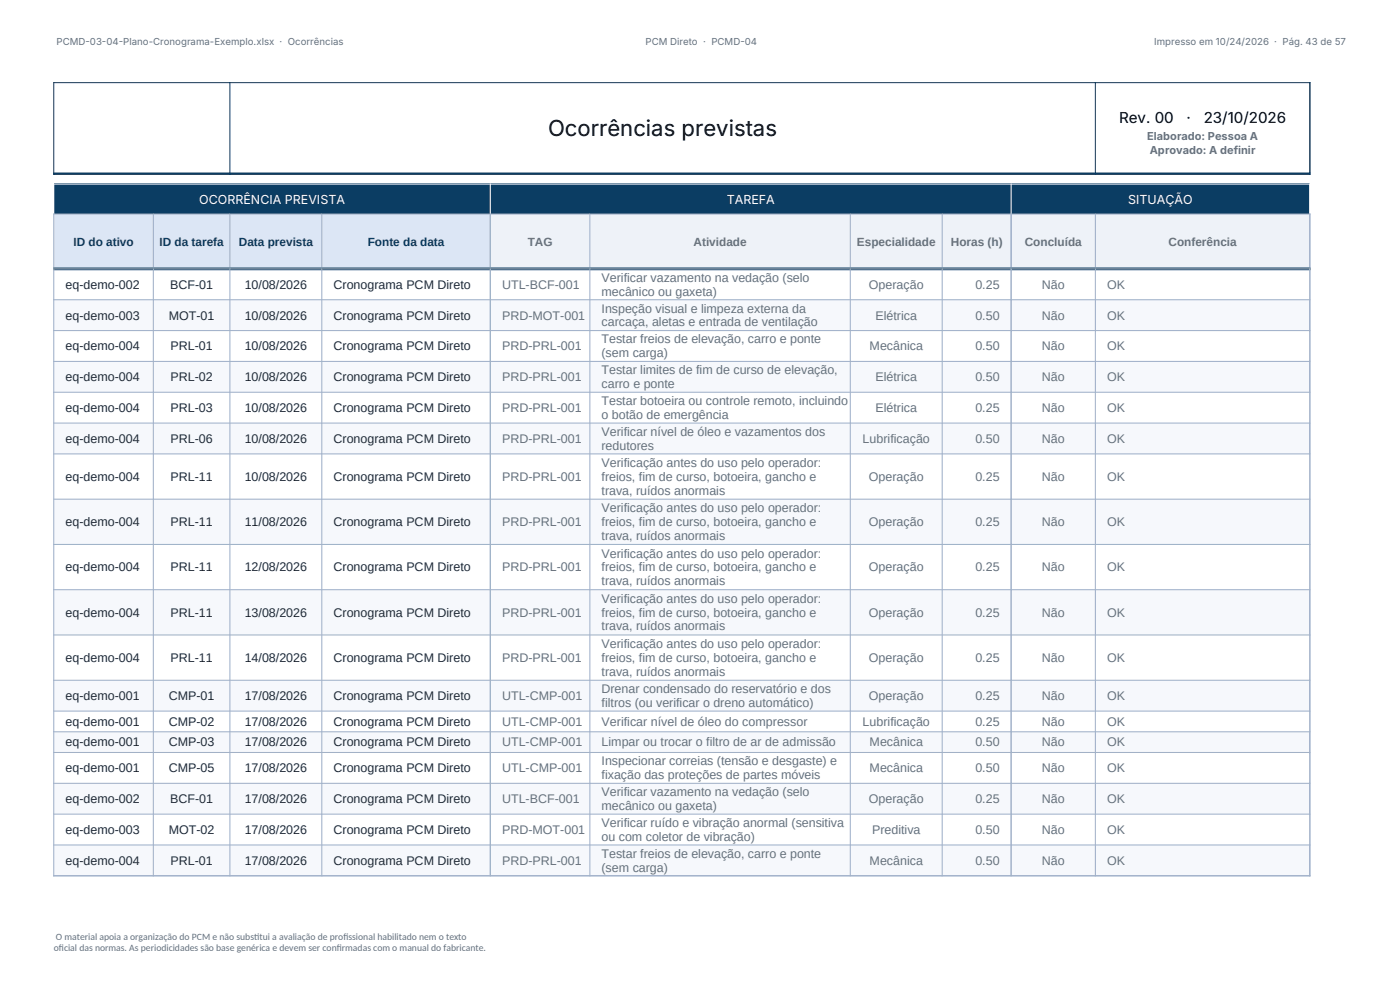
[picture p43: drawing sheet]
<svg xmlns="http://www.w3.org/2000/svg" width="297mm" height="210mm" viewBox="0 0 297 210" stroke-linecap="round" stroke-linejoin="round" font-family="sans-serif">
<defs><g id="words">
<text font-size="4.7" x="116.3" y="28.9">Ocorrências previstas</text>
<g font-size="3.2">
<text x="237.4" y="26.1">Rev. 00</text>
<text x="251.7" y="26.1">·</text>
<text x="255.4" y="26.1">23/10/2026</text>
</g>
<g font-size="2.6" fill="#fff">
<text x="42.3" y="43.2">OCORRÊNCIA PREVISTA</text>
<text x="154.2" y="43.2">TAREFA</text>
<text x="239.3" y="43.2">SITUAÇÃO</text>
</g>
<g font-size="2.6" fill="#64717d">
<text x="127.6" y="59.8">Verificar vazamento na vedação (selo</text>
<text x="106.5" y="61.2">UTL-BCF-001</text>
<text x="127.6" y="62.7">mecânico ou gaxeta)</text>
<text x="184.3" y="61.2">Operação</text>
<text x="206.9" y="61.2">0.25</text>
<text x="221" y="61.2">Não</text>
<text x="234.9" y="61.2">OK</text>
<text x="106.5" y="67.8">PRD-MOT-001</text>
<text x="127.6" y="66.3">Inspeção visual e limpeza externa da</text>
<text x="127.6" y="69.2">carcaça, aletas e entrada de ventilação</text>
<text x="185.7" y="67.8">Elétrica</text>
<text x="206.9" y="67.8">0.50</text>
<text x="221" y="67.8">Não</text>
<text x="234.9" y="67.8">OK</text>
<text x="106.5" y="74.3">PRD-PRL-001</text>
<text x="127.6" y="72.8">Testar freios de elevação, carro e ponte</text>
<text x="127.6" y="75.8">(sem carga)</text>
<text x="184.5" y="74.3">Mecânica</text>
<text x="206.9" y="74.3">0.50</text>
<text x="221" y="74.3">Não</text>
<text x="234.9" y="74.3">OK</text>
<text x="106.5" y="80.9">PRD-PRL-001</text>
<text x="127.6" y="79.4">Testar limites de fim de curso de elevação,</text>
<text x="127.6" y="82.3">carro e ponte</text>
<text x="185.7" y="80.9">Elétrica</text>
<text x="206.9" y="80.9">0.50</text>
<text x="221" y="80.9">Não</text>
<text x="234.9" y="80.9">OK</text>
<text x="106.5" y="87.4">PRD-PRL-001</text>
<text x="127.6" y="85.9">Testar botoeira ou controle remoto, incluindo</text>
<text x="127.6" y="88.9">o botão de emergência</text>
<text x="185.7" y="87.4">Elétrica</text>
<text x="206.9" y="87.4">0.25</text>
<text x="221" y="87.4">Não</text>
<text x="234.9" y="87.4">OK</text>
<text x="106.5" y="93.9">PRD-PRL-001</text>
<text x="127.6" y="92.5">Verificar nível de óleo e vazamentos dos</text>
<text x="127.6" y="95.4">redutores</text>
<text x="183" y="93.9">Lubrificação</text>
<text x="206.9" y="93.9">0.50</text>
<text x="221" y="93.9">Não</text>
<text x="234.9" y="93.9">OK</text>
<text x="127.6" y="99.1">Verificação antes do uso pelo operador:</text>
<text x="106.5" y="102">PRD-PRL-001</text>
<text x="127.6" y="102">freios, fim de curso, botoeira, gancho e</text>
<text x="127.6" y="104.9">trava, ruídos anormais</text>
<text x="184.3" y="102">Operação</text>
<text x="206.9" y="102">0.25</text>
<text x="221" y="102">Não</text>
<text x="234.9" y="102">OK</text>
<text x="106.5" y="111.6">PRD-PRL-001</text>
<text x="127.6" y="108.7">Verificação antes do uso pelo operador:</text>
<text x="127.6" y="111.6">freios, fim de curso, botoeira, gancho e</text>
<text x="184.3" y="111.6">Operação</text>
<text x="206.9" y="111.6">0.25</text>
<text x="221" y="111.6">Não</text>
<text x="234.9" y="111.6">OK</text>
<text x="127.6" y="114.5">trava, ruídos anormais</text>
<text x="127.6" y="118.3">Verificação antes do uso pelo operador:</text>
<text x="106.5" y="121.2">PRD-PRL-001</text>
<text x="127.6" y="121.2">freios, fim de curso, botoeira, gancho e</text>
<text x="127.6" y="124.1">trava, ruídos anormais</text>
<text x="184.3" y="121.2">Operação</text>
<text x="206.9" y="121.2">0.25</text>
<text x="221" y="121.2">Não</text>
<text x="234.9" y="121.2">OK</text>
<text x="106.5" y="130.8">PRD-PRL-001</text>
<text x="127.6" y="127.9">Verificação antes do uso pelo operador:</text>
<text x="127.6" y="130.8">freios, fim de curso, botoeira, gancho e</text>
<text x="184.3" y="130.8">Operação</text>
<text x="206.9" y="130.8">0.25</text>
<text x="221" y="130.8">Não</text>
<text x="234.9" y="130.8">OK</text>
<text x="127.6" y="133.7">trava, ruídos anormais</text>
<text x="127.6" y="137.5">Verificação antes do uso pelo operador:</text>
<text x="106.5" y="140.4">PRD-PRL-001</text>
<text x="127.6" y="140.4">freios, fim de curso, botoeira, gancho e</text>
<text x="127.6" y="143.3">trava, ruídos anormais</text>
<text x="184.3" y="140.4">Operação</text>
<text x="206.9" y="140.4">0.25</text>
<text x="221" y="140.4">Não</text>
<text x="234.9" y="140.4">OK</text>
<text x="106.5" y="148.5">UTL-CMP-001</text>
<text x="127.6" y="147">Drenar condensado do reservatório e dos</text>
<text x="127.6" y="150">filtros (ou verificar o dreno automático)</text>
<text x="184.3" y="148.5">Operação</text>
<text x="206.9" y="148.5">0.25</text>
<text x="221" y="148.5">Não</text>
<text x="234.9" y="148.5">OK</text>
<text x="106.5" y="154">UTL-CMP-001</text>
<text x="127.6" y="154">Verificar nível de óleo do compressor</text>
<text x="183" y="154">Lubrificação</text>
<text x="206.9" y="154">0.25</text>
<text x="221" y="154">Não</text>
<text x="234.9" y="154">OK</text>
<text x="106.5" y="158.4">UTL-CMP-001</text>
<text x="127.6" y="158.4">Limpar ou trocar o filtro de ar de admissão</text>
<text x="184.5" y="158.4">Mecânica</text>
<text x="206.9" y="158.4">0.50</text>
<text x="221" y="158.4">Não</text>
<text x="234.9" y="158.4">OK</text>
<text x="106.5" y="163.8">UTL-CMP-001</text>
<text x="127.6" y="162.3">Inspecionar correias (tensão e desgaste) e</text>
<text x="127.6" y="165.3">fixação das proteções de partes móveis</text>
<text x="184.5" y="163.8">Mecânica</text>
<text x="206.9" y="163.8">0.50</text>
<text x="221" y="163.8">Não</text>
<text x="234.9" y="163.8">OK</text>
<text x="106.5" y="170.4">UTL-BCF-001</text>
<text x="127.6" y="168.9">Verificar vazamento na vedação (selo</text>
<text x="127.6" y="171.8">mecânico ou gaxeta)</text>
<text x="184.3" y="170.4">Operação</text>
<text x="206.9" y="170.4">0.25</text>
<text x="221" y="170.4">Não</text>
<text x="234.9" y="170.4">OK</text>
<text x="106.5" y="176.9">PRD-MOT-001</text>
<text x="127.6" y="175.4">Verificar ruído e vibração anormal (sensitiva</text>
<text x="127.6" y="178.4">ou com coletor de vibração)</text>
<text x="185" y="176.9">Preditiva</text>
<text x="206.9" y="176.9">0.50</text>
<text x="221" y="176.9">Não</text>
<text x="234.9" y="176.9">OK</text>
<text x="106.5" y="183.4">PRD-PRL-001</text>
<text x="127.6" y="182">Testar freios de elevação, carro e ponte</text>
<text x="127.6" y="184.9">(sem carga)</text>
<text x="184.5" y="183.4">Mecânica</text>
<text x="206.9" y="183.4">0.50</text>
<text x="221" y="183.4">Não</text>
<text x="234.9" y="183.4">OK</text>
</g>
<g font-size="2.6" fill="#1f2937">
<text x="13.9" y="61.2">eq-demo-002</text>
<text x="36.1" y="61.2">BCF-01</text>
<text x="51.9" y="61.2">10/08/2026</text>
<text x="70.8" y="61.2">Cronograma PCM Direto</text>
<text x="13.9" y="67.8">eq-demo-003</text>
<text x="35.8" y="67.8">MOT-01</text>
<text x="51.9" y="67.8">10/08/2026</text>
<text x="70.8" y="67.8">Cronograma PCM Direto</text>
<text x="13.9" y="74.3">eq-demo-004</text>
<text x="36.2" y="74.3">PRL-01</text>
<text x="51.9" y="74.3">10/08/2026</text>
<text x="70.8" y="74.3">Cronograma PCM Direto</text>
<text x="13.9" y="80.9">eq-demo-004</text>
<text x="36.2" y="80.9">PRL-02</text>
<text x="51.9" y="80.9">10/08/2026</text>
<text x="70.8" y="80.9">Cronograma PCM Direto</text>
<text x="13.9" y="87.4">eq-demo-004</text>
<text x="36.2" y="87.4">PRL-03</text>
<text x="51.9" y="87.4">10/08/2026</text>
<text x="70.8" y="87.4">Cronograma PCM Direto</text>
<text x="13.9" y="93.9">eq-demo-004</text>
<text x="36.2" y="93.9">PRL-06</text>
<text x="51.9" y="93.9">10/08/2026</text>
<text x="70.8" y="93.9">Cronograma PCM Direto</text>
<text x="13.9" y="102">eq-demo-004</text>
<text x="36.2" y="102">PRL-11</text>
<text x="51.9" y="102">10/08/2026</text>
<text x="70.8" y="102">Cronograma PCM Direto</text>
<text x="13.9" y="111.6">eq-demo-004</text>
<text x="36.2" y="111.6">PRL-11</text>
<text x="51.9" y="111.6">11/08/2026</text>
<text x="70.8" y="111.6">Cronograma PCM Direto</text>
<text x="13.9" y="121.2">eq-demo-004</text>
<text x="36.2" y="121.2">PRL-11</text>
<text x="51.9" y="121.2">12/08/2026</text>
<text x="70.8" y="121.2">Cronograma PCM Direto</text>
<text x="13.9" y="130.8">eq-demo-004</text>
<text x="36.2" y="130.8">PRL-11</text>
<text x="51.9" y="130.8">13/08/2026</text>
<text x="70.8" y="130.8">Cronograma PCM Direto</text>
<text x="13.9" y="140.4">eq-demo-004</text>
<text x="36.2" y="140.4">PRL-11</text>
<text x="51.9" y="140.4">14/08/2026</text>
<text x="70.8" y="140.4">Cronograma PCM Direto</text>
<text x="13.9" y="148.5">eq-demo-001</text>
<text x="35.8" y="148.5">CMP-01</text>
<text x="51.9" y="148.5">17/08/2026</text>
<text x="70.8" y="148.5">Cronograma PCM Direto</text>
<text x="13.9" y="154">eq-demo-001</text>
<text x="35.8" y="154">CMP-02</text>
<text x="51.9" y="154">17/08/2026</text>
<text x="70.8" y="154">Cronograma PCM Direto</text>
<text x="13.9" y="158.4">eq-demo-001</text>
<text x="35.8" y="158.4">CMP-03</text>
<text x="51.9" y="158.4">17/08/2026</text>
<text x="70.8" y="158.4">Cronograma PCM Direto</text>
<text x="13.9" y="163.8">eq-demo-001</text>
<text x="35.8" y="163.8">CMP-05</text>
<text x="51.9" y="163.8">17/08/2026</text>
<text x="70.8" y="163.8">Cronograma PCM Direto</text>
<text x="13.9" y="170.4">eq-demo-002</text>
<text x="36.1" y="170.4">BCF-01</text>
<text x="51.9" y="170.4">17/08/2026</text>
<text x="70.8" y="170.4">Cronograma PCM Direto</text>
<text x="13.9" y="176.9">eq-demo-003</text>
<text x="35.8" y="176.9">MOT-02</text>
<text x="51.9" y="176.9">17/08/2026</text>
<text x="70.8" y="176.9">Cronograma PCM Direto</text>
<text x="13.9" y="183.4">eq-demo-004</text>
<text x="36.2" y="183.4">PRL-01</text>
<text x="51.9" y="183.4">17/08/2026</text>
<text x="70.8" y="183.4">Cronograma PCM Direto</text>
</g>
<g font-size="2.5" fill="#0b3d63">
<text x="15.6" y="52.1">ID do ativo</text>
<text x="33.8" y="52.1">ID da tarefa</text>
<text x="50.7" y="52.1">Data prevista</text>
<text x="78" y="52.1">Fonte da data</text>
</g>
<g font-size="2.5" fill="#64717d">
<text x="112" y="52.1">TAG</text>
<text x="147.1" y="52.1">Atividade</text>
<text x="181.8" y="52.1">Especialidade</text>
<text x="201.7" y="52.1">Horas (h)</text>
<text x="217.4" y="52.1">Concluída</text>
<text x="247.9" y="52.1">Conferência</text>
</g>
<g font-size="2.3" fill="#64717d">
<text x="243.4" y="29.8">Elaborado: Pessoa A</text>
<text x="243.9" y="32.6">Aprovado: A definir</text>
</g>
<g font-size="2" fill="#64717d">
<text x="12" y="9.6">PCMD-03-04-Plano-Cronograma-Exemplo.xlsx · Ocorrências</text>
<text x="136.9" y="9.6">PCM Direto · PCMD-04</text>
<text x="244.9" y="9.6">Impresso em 10/24/2026 · Pág. 43 de 57</text>
<text x="11.4" y="201.8">of</text>
<text x="11.9" y="199.3">O material apoia a organização do PCM e não subst</text>
<text x="12.5" y="201.8">icial das normas. As periodicidades são base genérica e devem ser conf</text>
<text x="53.9" y="199.3">itui a avaliação de prof</text>
<text x="71.4" y="201.8">irmadas com o manual do fabricante.</text>
<text x="72.8" y="199.3">issional habilitado nem o texto</text>
</g>
</g></defs>
<path d="M11.4 39h266.5v6.4h-266.5z" fill-rule="evenodd" fill="#0b3d63"/>
<path d="M11.4 45.4h92.6v11.6h-92.6z" fill-rule="evenodd" fill="#dce6f5"/>
<path d="M104 45.4h173.9v11.6h-173.9z" fill-rule="evenodd" fill="#eef2f8"/>
<path d="M11.3 17.5h266.7M11.4 17.4v19.7M48.8 17.4v19.7M232.4 17.4v19.7M277.9 17.4v19.7" fill="none" stroke="#0b3d63" stroke-width=".22"/>
<path d="M11.3 36.9h266.7M11.3 57h266.7" fill="none" stroke="#0b3d63" stroke-width=".51"/>
<path d="M11.3 39h266.7M11.4 38.9v6.6M104 38.9v6.6M214.5 38.9v6.6M277.9 38.9v6.6" fill="none" stroke="#fff" stroke-width=".22"/>
<path d="M11.3 45.4h266.7M11.4 45.3v12M32.5 45.3v12M48.8 45.3v12M68.3 45.3v12M104 45.3v12M125.1 45.3v12M180.4 45.3v12M199.9 45.3v12M214.5 45.3v12M232.4 45.3v12M277.9 45.3v12" fill="none" stroke="#9fb0c9" stroke-width=".22"/>
<g fill="#f6f8fc">
<path d="M11.4 63.6h266.5v6.5h-266.5z" fill-rule="evenodd"/>
<path d="M11.4 76.6h266.5v6.6h-266.5z" fill-rule="evenodd"/>
<path d="M11.4 89.7h266.5v6.6h-266.5z" fill-rule="evenodd"/>
<path d="M11.4 105.9h266.5v9.6h-266.5z" fill-rule="evenodd"/>
<path d="M11.4 125.1h266.5v9.6h-266.5z" fill-rule="evenodd"/>
<path d="M11.4 144.3h266.5v6.5h-266.5z" fill-rule="evenodd"/>
<path d="M11.4 155.2h266.5v4.4h-266.5z" fill-rule="evenodd"/>
<path d="M11.4 166.1h266.5v6.6h-266.5z" fill-rule="evenodd"/>
<path d="M11.4 179.2h266.5v6.6h-266.5z" fill-rule="evenodd"/>
</g>
<g fill="none" stroke="#9fb0c9" stroke-width=".22">
<path d="M11.3 57h266.7M11.4 56.9v129M32.5 56.9v129M48.8 56.9v129M68.3 56.9v129M104 56.9v129M125.1 56.9v129M180.4 56.9v129M199.9 56.9v129M214.5 56.9v129M232.4 56.9v129M277.9 56.9v129"/>
<path d="M11.3 63.6h266.7M11.3 70.1h266.7M11.3 76.7h266.7M11.3 83.2h266.7M11.3 89.7h266.7M11.3 96.3h266.7M11.3 105.9h266.7M11.3 115.5h266.7M11.3 125.1h266.7M11.3 134.7h266.7M11.3 144.3h266.7M11.3 150.8h266.7"/>
<path d="M11.3 155.2h266.7M11.3 159.6h266.7M11.3 166.2h266.7M11.3 172.7h266.7M11.3 179.2h266.7M11.3 185.8h266.7"/>
</g>
<use href="#words"/>
</svg>
